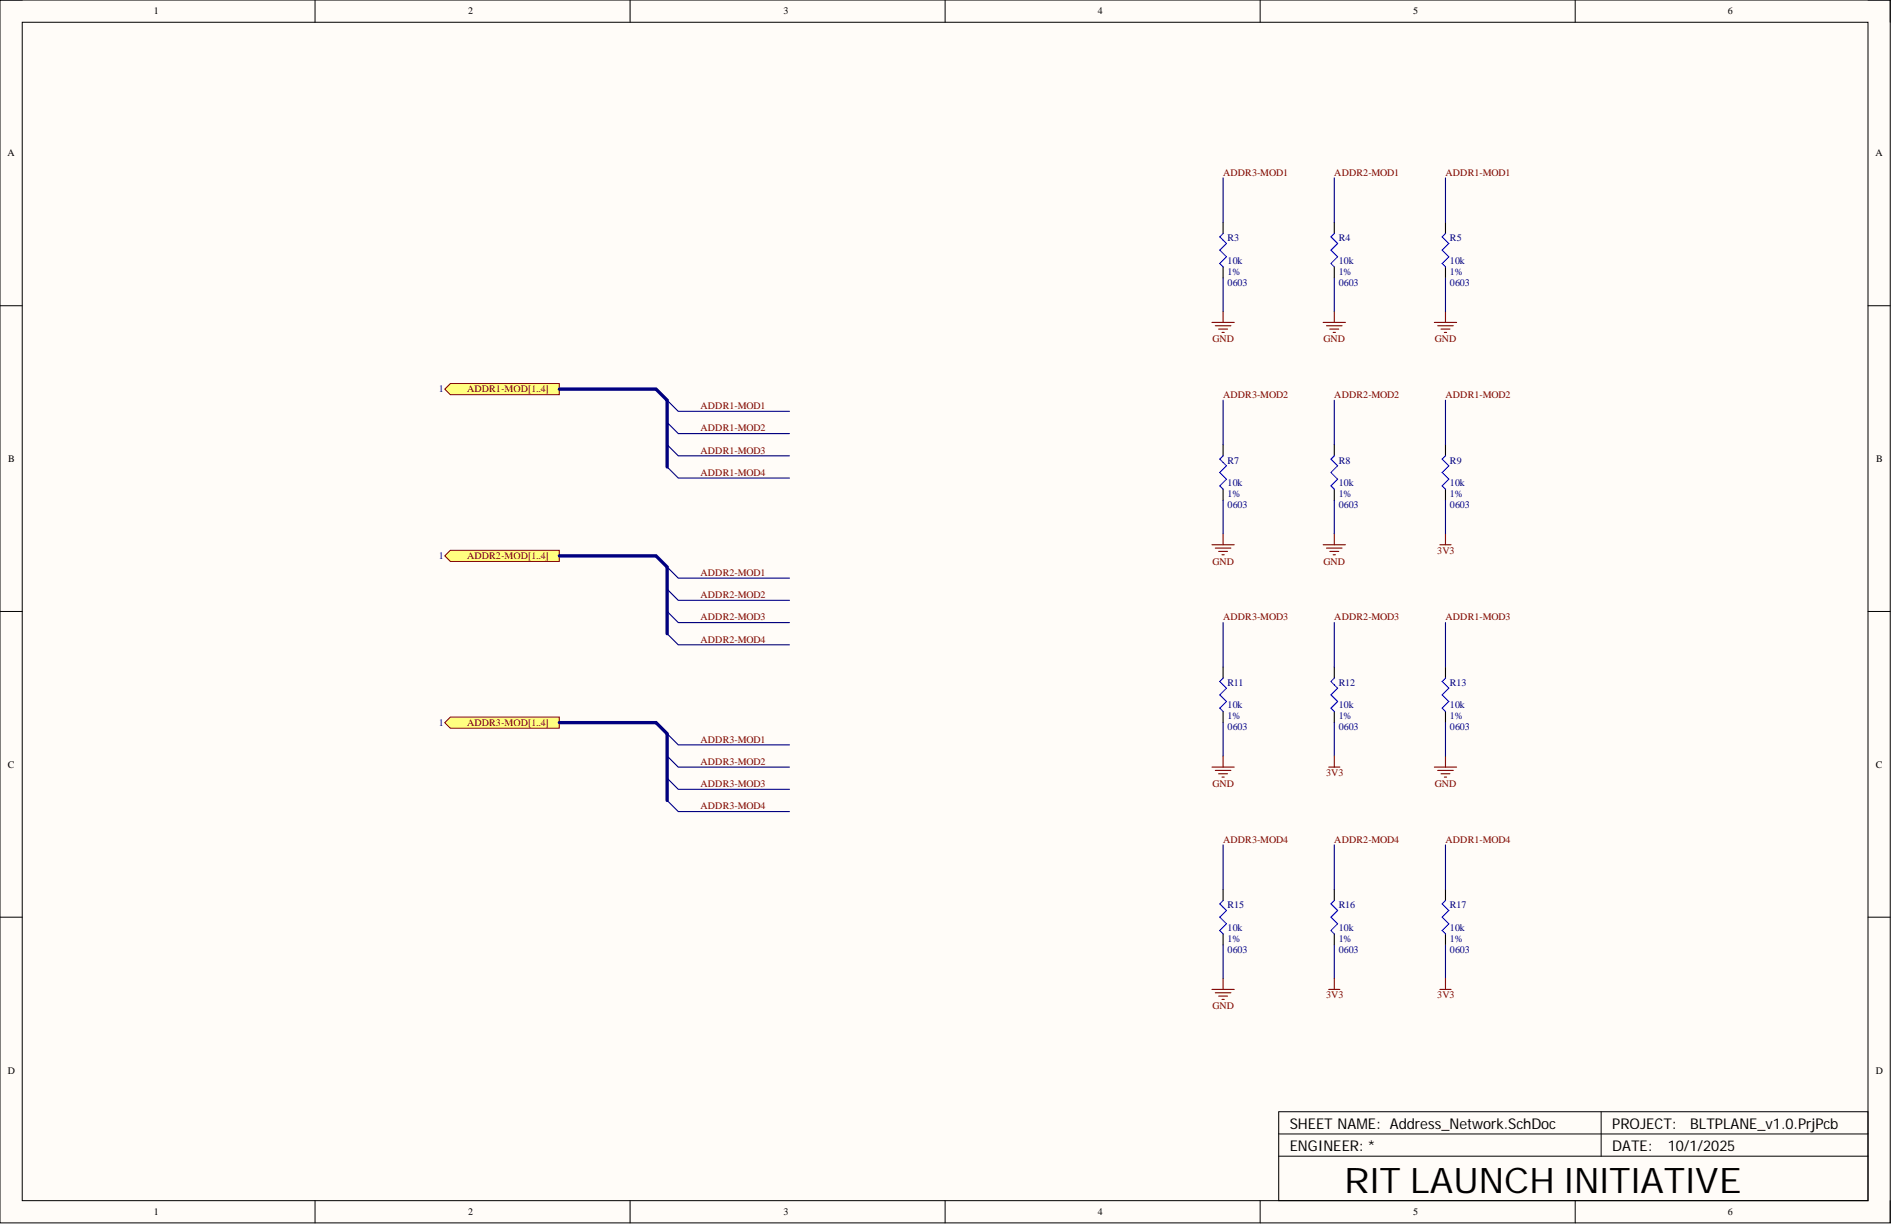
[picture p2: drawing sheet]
<svg xmlns="http://www.w3.org/2000/svg" width="431mm" height="279mm" viewBox="0 0 431 279" stroke-linecap="round" stroke-linejoin="round" font-family="sans-serif">
<defs><g id="words">
<text font-size="8" x="306.2" y="271.7">RIT LAUNCH INITIATIVE</text>
<g font-size="3.4">
<text x="293.8" y="257">SHEET NAME: Address_Network.SchDoc</text>
<text x="367.3" y="257">PROJECT:</text>
<text x="385" y="257">BLTPLANE_v1.0.PrjPcb</text>
<text x="293.8" y="262.1">ENGINEER: *</text>
<text x="367.3" y="262.1">DATE:</text>
<text x="379.9" y="262.1">10/1/2025</text>
</g>
<g font-size="2.3">
<text x="35" y="3.3">1</text>
<text x="106.6" y="3.3">2</text>
<text x="178.5" y="3.3">3</text>
<text x="250.1" y="3.3">4</text>
<text x="321.9" y="3.3">5</text>
<text x="393.6" y="3.3">6</text>
<text x="1.7" y="35.6">A</text>
<text x="427.2" y="35.6">A</text>
<text x="1.9" y="105.2">B</text>
<text x="427.4" y="105.2">B</text>
<text x="1.8" y="174.8">C</text>
<text x="427.3" y="174.8">C</text>
<text x="1.8" y="244.5">D</text>
<text x="427.3" y="244.5">D</text>
<text x="35" y="276.7">1</text>
<text x="106.6" y="276.7">2</text>
<text x="178.5" y="276.7">3</text>
<text x="250.1" y="276.7">4</text>
<text x="321.9" y="276.7">5</text>
<text x="393.6" y="276.7">6</text>
</g>
<g font-size="2.3" fill="#800000">
<text x="278.6" y="40">ADDR3-MOD1</text>
<text x="303.9" y="40">ADDR2-MOD1</text>
<text x="329.3" y="40">ADDR1-MOD1</text>
<text x="276.2" y="78">GND</text>
<text x="301.5" y="78">GND</text>
<text x="326.8" y="78">GND</text>
<text x="106.4" y="89.4">ADDR1-MOD[1..4]</text>
<text x="159.6" y="93.2">ADDR1-MOD1</text>
<text x="278.6" y="90.6">ADDR3-MOD2</text>
<text x="303.9" y="90.6">ADDR2-MOD2</text>
<text x="329.3" y="90.6">ADDR1-MOD2</text>
<text x="159.6" y="98.2">ADDR1-MOD2</text>
<text x="159.6" y="103.3">ADDR1-MOD3</text>
<text x="159.6" y="108.4">ADDR1-MOD4</text>
<text x="106.4" y="127.3">ADDR2-MOD[1..4]</text>
<text x="159.6" y="131.1">ADDR2-MOD1</text>
<text x="276.2" y="128.6">GND</text>
<text x="301.5" y="128.6">GND</text>
<text x="327.4" y="126.1">3V3</text>
<text x="159.6" y="136.2">ADDR2-MOD2</text>
<text x="159.6" y="141.3">ADDR2-MOD3</text>
<text x="278.6" y="141.3">ADDR3-MOD3</text>
<text x="303.9" y="141.3">ADDR2-MOD3</text>
<text x="329.3" y="141.3">ADDR1-MOD3</text>
<text x="159.6" y="146.3">ADDR2-MOD4</text>
<text x="106.4" y="165.3">ADDR3-MOD[1..4]</text>
<text x="159.6" y="169.1">ADDR3-MOD1</text>
<text x="159.6" y="174.2">ADDR3-MOD2</text>
<text x="159.6" y="179.2">ADDR3-MOD3</text>
<text x="276.2" y="179.2">GND</text>
<text x="302.1" y="176.7">3V3</text>
<text x="326.8" y="179.2">GND</text>
<text x="159.6" y="184.3">ADDR3-MOD4</text>
<text x="278.6" y="191.9">ADDR3-MOD4</text>
<text x="303.9" y="191.9">ADDR2-MOD4</text>
<text x="329.3" y="191.9">ADDR1-MOD4</text>
<text x="302.1" y="227.3">3V3</text>
<text x="327.4" y="227.3">3V3</text>
<text x="276.2" y="229.9">GND</text>
</g>
<g font-size="2.3" fill="#000080">
<text x="279.6" y="54.9">R3</text>
<text x="305" y="54.9">R4</text>
<text x="330.3" y="54.9">R5</text>
<text x="279.6" y="60">10k</text>
<text x="279.6" y="62.5">1%</text>
<text x="279.6" y="65.1">0603</text>
<text x="305" y="60">10k</text>
<text x="305" y="62.5">1%</text>
<text x="305" y="65.1">0603</text>
<text x="330.3" y="60">10k</text>
<text x="330.3" y="62.5">1%</text>
<text x="330.3" y="65.1">0603</text>
<text x="100" y="89.4">1</text>
<text x="279.6" y="105.6">R7</text>
<text x="305" y="105.6">R8</text>
<text x="330.3" y="105.6">R9</text>
<text x="279.6" y="110.6">10k</text>
<text x="279.6" y="113.2">1%</text>
<text x="305" y="110.6">10k</text>
<text x="305" y="113.2">1%</text>
<text x="330.3" y="110.6">10k</text>
<text x="330.3" y="113.2">1%</text>
<text x="279.6" y="115.7">0603</text>
<text x="305" y="115.7">0603</text>
<text x="330.3" y="115.7">0603</text>
<text x="100" y="127.3">1</text>
<text x="279.6" y="161.3">10k</text>
<text x="279.6" y="156.2">R11</text>
<text x="305" y="161.3">10k</text>
<text x="305" y="156.2">R12</text>
<text x="330.3" y="161.3">10k</text>
<text x="330.3" y="156.2">R13</text>
<text x="100" y="165.3">1</text>
<text x="279.6" y="163.8">1%</text>
<text x="279.6" y="166.3">0603</text>
<text x="305" y="163.8">1%</text>
<text x="305" y="166.3">0603</text>
<text x="330.3" y="163.8">1%</text>
<text x="330.3" y="166.3">0603</text>
<text x="279.6" y="206.8">R15</text>
<text x="305" y="206.8">R16</text>
<text x="330.3" y="206.8">R17</text>
<text x="279.6" y="211.9">10k</text>
<text x="279.6" y="214.4">1%</text>
<text x="305" y="211.9">10k</text>
<text x="305" y="214.4">1%</text>
<text x="330.3" y="211.9">10k</text>
<text x="330.3" y="214.4">1%</text>
<text x="279.6" y="217">0603</text>
<text x="305" y="217">0603</text>
<text x="330.3" y="217">0603</text>
</g>
</g></defs>
<path d="M0 0h430.6v278.5h-430.6z" fill-rule="evenodd" fill="#fffcf8"/>
<path d="M0 0h430.6v278.5h-430.6z" fill="none" stroke="#000" stroke-width=".23"/>
<path d="M5.1 5.1h420.4v268.3h-420.4z" fill-rule="evenodd" fill="#fffcf8"/>
<g fill="none" stroke="#000" stroke-width=".23">
<path d="M0 0h5.1M5.1 5.1h420.4v268.3h-420.4zM71.8 0v5.1M143.5 0v5.1M215.3 0v5.1M287.1 0v5.1M358.8 0v5.1M425.5 0h5.1v5.1M0 69.6h5.1M425.5 69.6h5.1M0 139.2h5.1M425.5 139.2h5.1"/>
<path d="M0 208.9h5.1M425.5 208.9h5.1M291.3 253.2h134.2v20.2h-134.2zM291.3 258.2h134.2M364.7 253.2v10.1M71.8 273.4v5.1M143.5 273.4v5.1M215.3 273.4v5.1M287.1 273.4v5.1M291.3 263.3h134.2M358.8 273.4v5.1M430.6 273.4v5.1"/>
</g>
<g fill="none" stroke="#000" stroke-width=".25">
<path d="M278.6 50.6v2.6M303.9 50.6v2.6M329.3 50.6v2.6M278.6 60.8v2.5M303.9 60.8v2.5M329.3 60.8v2.5M278.6 101.3v2.5M278.6 111.4v2.5M303.9 101.3v2.5M303.9 111.4v2.5M329.3 101.3v2.5M329.3 111.4v2.5"/>
<path d="M278.6 151.9v2.5M303.9 151.9v2.5M329.3 151.9v2.5M278.6 162v2.6M303.9 162v2.6M329.3 162v2.6M278.6 202.5v2.6M278.6 212.6v2.6M303.9 202.5v2.6M303.9 212.6v2.6M329.3 202.5v2.6M329.3 212.6v2.6"/>
</g>
<path d="M278.6 53.2l-.7 .7 1.5 1.5-1.5 1.6 1.5 1.5-1.5 1.5 .7 .8M303.9 53.2l-.7 .7 1.5 1.5-1.5 1.6 1.5 1.5-1.5 1.5 .7 .8M329.3 53.2l-.8 .7 1.5 1.5-1.5 1.6 1.5 1.5-1.5 1.5 .8 .8M278.6 103.8l-.7 .8 1.5 1.5-1.5 1.5 1.5 1.5-1.5 1.5 .7 .8M303.9 103.8l-.7 .8 1.5 1.5-1.5 1.5 1.5 1.5-1.5 1.5 .7 .8M329.3 103.8l-.8 .8 1.5 1.5-1.5 1.5 1.5 1.5-1.5 1.5 .8 .8M278.6 154.4l-.7 .8 1.5 1.5-1.5 1.5 1.5 1.5-1.5 1.6 .7 .7M303.9 154.4l-.7 .8 1.5 1.5-1.5 1.5 1.5 1.5-1.5 1.6 .7 .7M329.3 154.4l-.8 .8 1.5 1.5-1.5 1.5 1.5 1.5-1.5 1.6 .8 .7M278.6 205.1l-.7 .7 1.5 1.5-1.5 1.6 1.5 1.5-1.5 1.5 .7 .7M303.9 205.1l-.7 .7 1.5 1.5-1.5 1.6 1.5 1.5-1.5 1.5 .7 .7M329.3 205.1l-.8 .7 1.5 1.5-1.5 1.6 1.5 1.5-1.5 1.5 .8 .7" fill="none" stroke="#00f" stroke-width=".25"/>
<g fill="none" stroke="#800000" stroke-width=".25">
<path d="M276.1 73.4h5.1M276.8 74.2h3.6M277.6 74.9h2M278.4 75.7h.5M278.6 70.9v2.5M301.4 73.4h5.1M302.2 74.2h3.5M302.9 74.9h2.1M303.7 75.7h.5M303.9 70.9v2.5M326.7 73.4h5.1M327.5 74.2h3.5"/>
<path d="M328.3 74.9h2M329 75.7h.5M329.3 70.9v2.5M276.1 124h5.1M276.8 124.8h3.6M277.6 125.6h2M278.4 126.3h.5M278.6 121.5v2.5M301.4 124h5.1M302.2 124.8h3.5M302.9 125.6h2.1M303.7 126.3h.5"/>
<path d="M303.9 121.5v2.5M276.1 174.7h5.1M276.8 175.4h3.6M277.6 176.2h2M278.4 177h.5M278.6 172.1v2.6M326.7 174.7h5.1M327.5 175.4h3.5M328.3 176.2h2M329 177h.5M329.3 172.1v2.6M276.1 225.3h5.1"/>
<path d="M276.8 226.1h3.6M277.6 226.8h2M278.4 227.6h.5M278.6 222.8v2.5"/>
</g>
<path d="M101.3 88.6l1.3-1.3h24.8v2.6h-24.8z" fill-rule="evenodd" fill="#ffff80"/>
<path d="M101.3 88.6l1.3-1.3h24.8v2.6h-24.8z" fill="none" stroke="#800000" stroke-width=".23"/>
<path d="M101.3 126.6l1.3-1.3h24.8v2.5h-24.8z" fill-rule="evenodd" fill="#ffff80"/>
<path d="M101.3 126.6l1.3-1.3h24.8v2.5h-24.8z" fill="none" stroke="#800000" stroke-width=".23"/>
<path d="M101.3 164.6l1.3-1.3h24.8v2.5h-24.8z" fill-rule="evenodd" fill="#ffff80"/>
<path d="M101.3 164.6l1.3-1.3h24.8v2.5h-24.8z" fill="none" stroke="#800000" stroke-width=".23"/>
<path d="M328 124h2.5M329.3 121.5v2.5M302.7 174.7h2.5M303.9 172.1v2.6M302.7 225.3h2.5M303.9 222.8v2.5M328 225.3h2.5M329.3 222.8v2.5" fill="none" stroke="#800000" stroke-width=".25"/>
<g fill="none" stroke="#000080" stroke-width=".25">
<path d="M278.6 40.5v10.1M303.9 40.5v10.1M329.3 40.5v10.1M278.6 63.3v7.6M303.9 63.3v7.6M329.3 63.3v7.6M152 91.1l2.5 2.6h25.3M152 96.2l2.5 2.5h25.3M278.6 91.1v10.2M303.9 91.1v10.2M329.3 91.1v10.2M152 101.3l2.5 2.5h25.3"/>
<path d="M152 106.3l2.5 2.6h25.3M278.6 113.9v7.6M303.9 113.9v7.6M329.3 113.9v7.6M152 129.1l2.5 2.5h25.3M152 134.2l2.5 2.5h25.3M152 139.2l2.5 2.6h25.3M152 144.3l2.5 2.5h25.3M278.6 141.8v10.1M303.9 141.8v10.1M329.3 141.8v10.1M152 167.1l2.5 2.5h25.3"/>
<path d="M152 172.1l2.5 2.6h25.3M152 177.2l2.5 2.5h25.3M278.6 164.6v7.5M303.9 164.6v7.5M329.3 164.6v7.5M152 182.3l2.5 2.5h25.3M278.6 192.4v10.1M303.9 192.4v10.1M329.3 192.4v10.1M278.6 215.2v7.6M303.9 215.2v7.6M329.3 215.2v7.6"/>
</g>
<path d="M127.4 88.6h22l2.6 2.5v15.2M127.4 126.6h22l2.6 2.5v15.2M127.4 164.6h22l2.6 2.5v15.2" fill="none" stroke="#000080" stroke-width=".76"/>
<use href="#words"/>
</svg>
